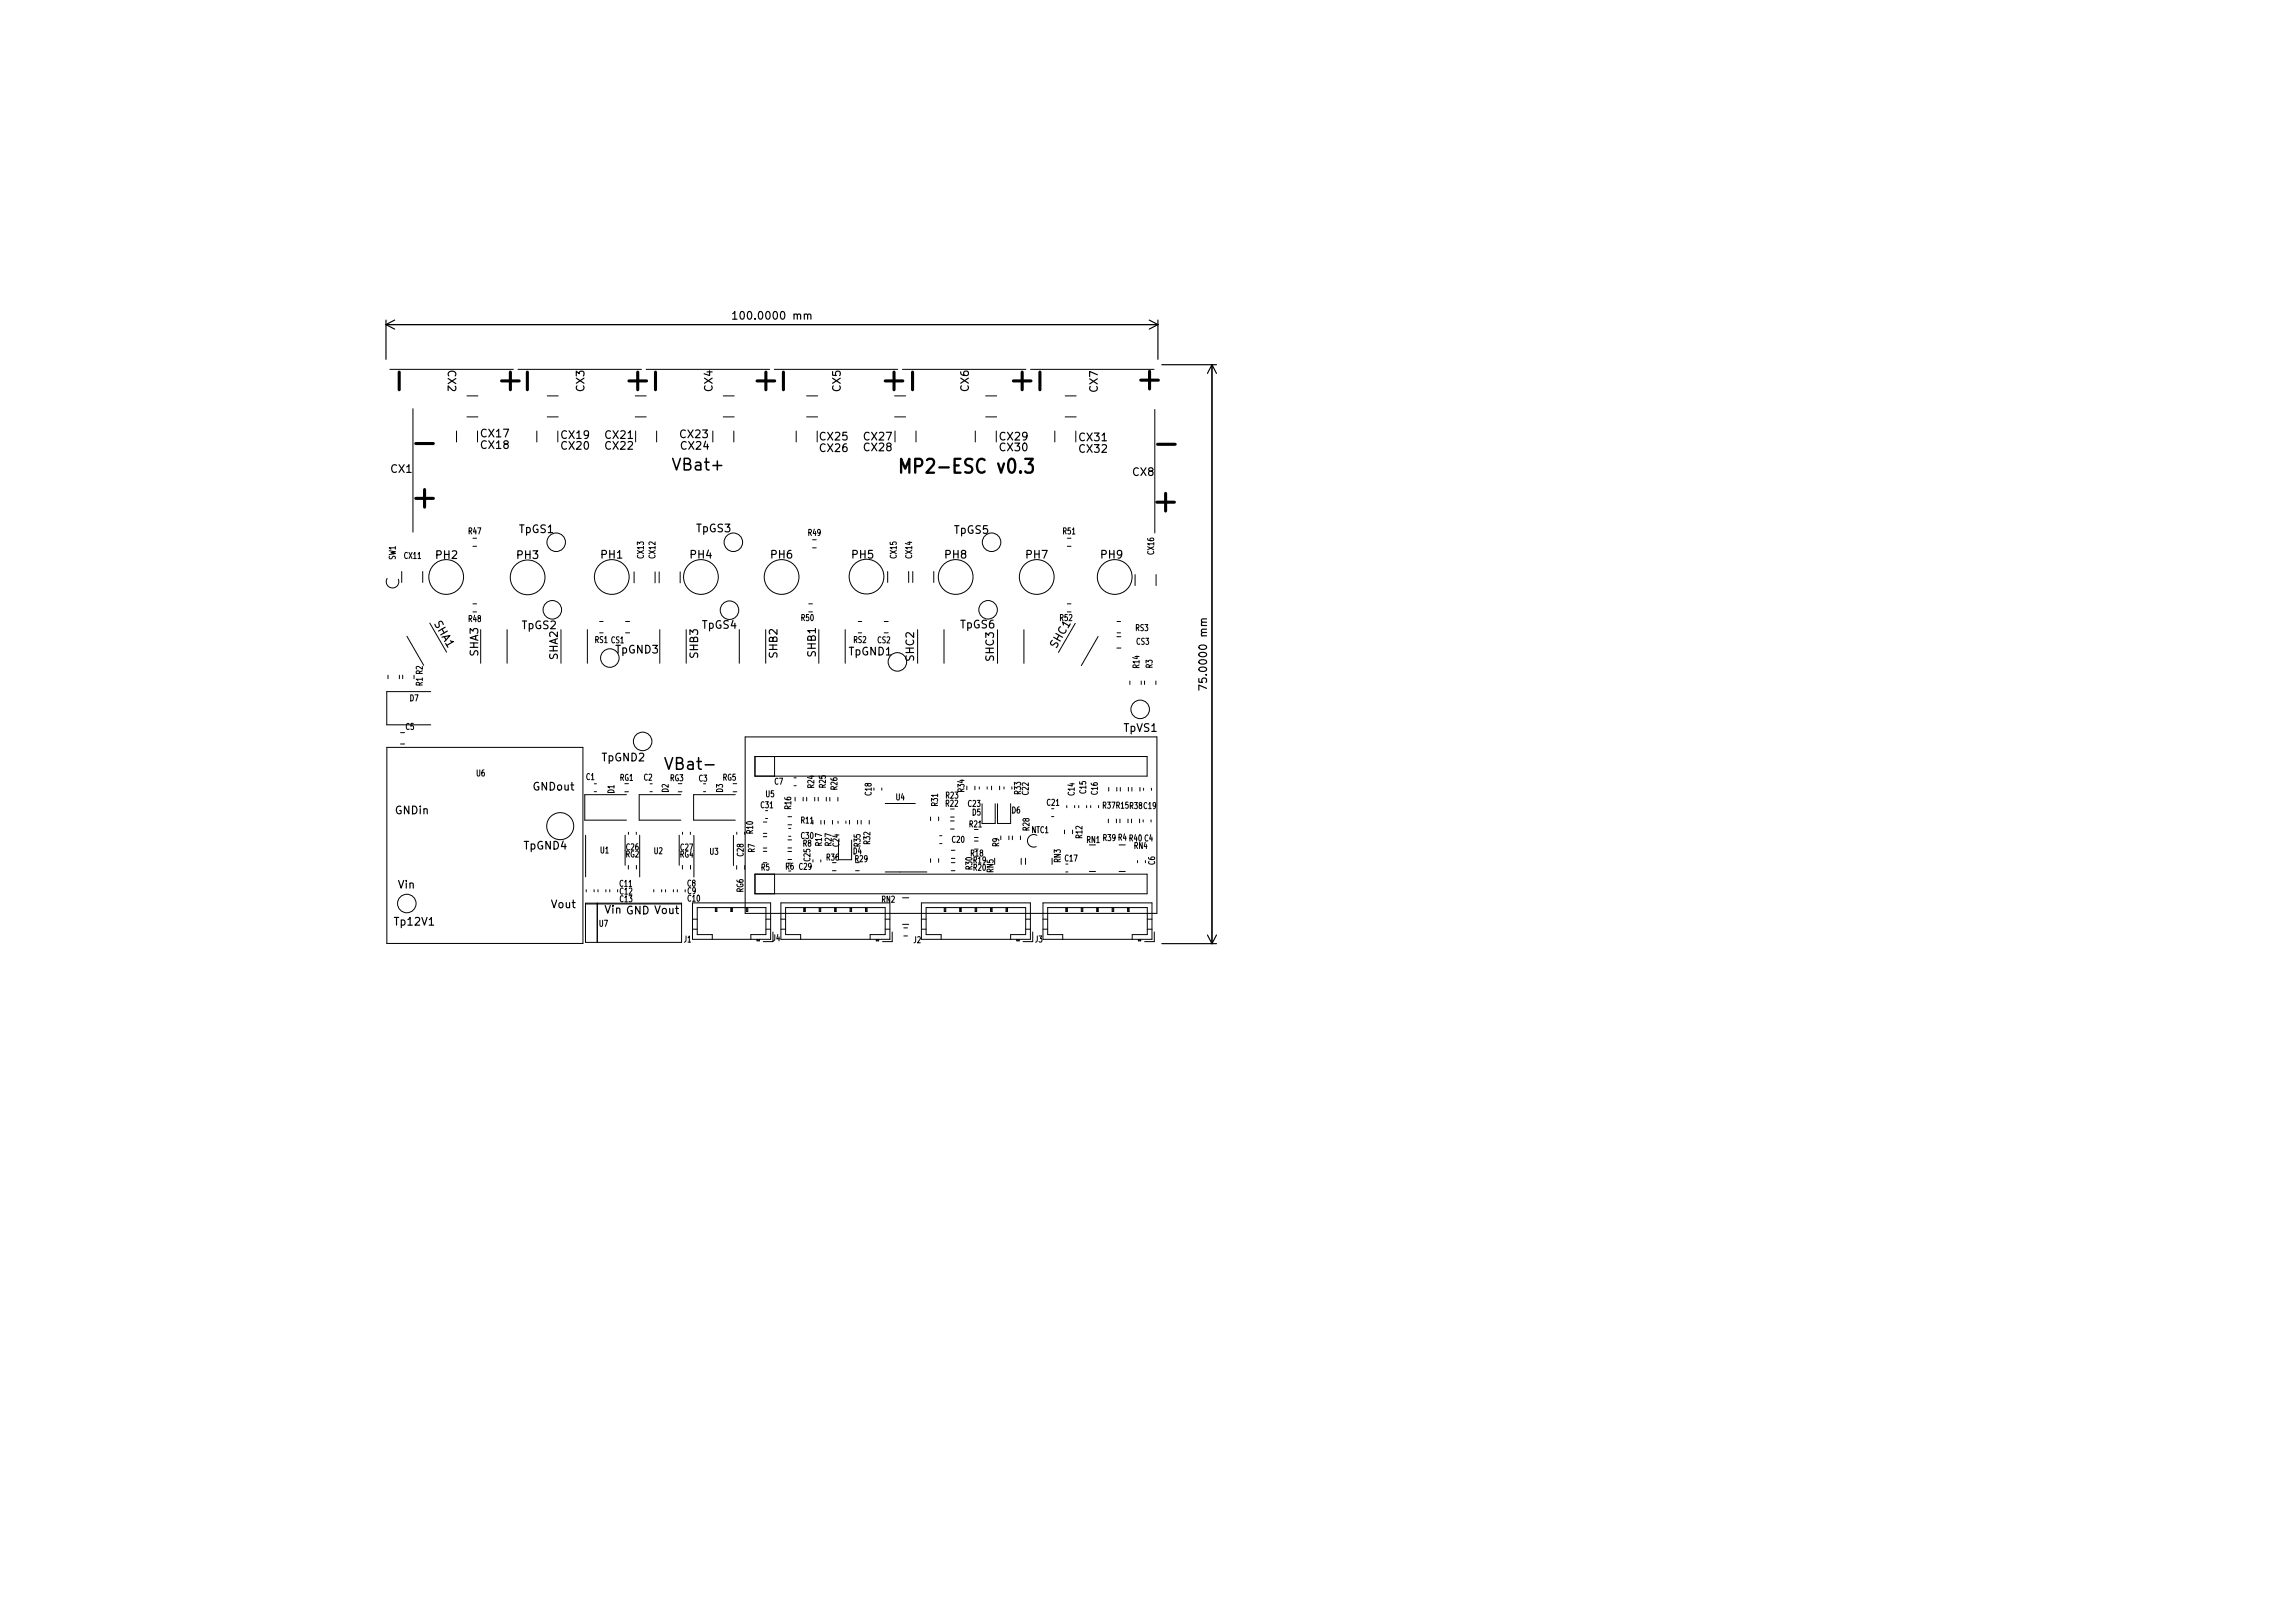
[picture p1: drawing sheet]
<svg xmlns="http://www.w3.org/2000/svg" width="297mm" height="210mm" viewBox="0 0 297 210" stroke-linecap="round" stroke-linejoin="round" font-family="sans-serif">
<defs><g id="words">
<g font-size="4.2">
<text x="53" y="50" transform="rotate(-90 53 50)">-</text>
<text x="67.4" y="50.6" transform="rotate(-90 67.4 50.6)">+</text>
<text x="69.6" y="50" transform="rotate(-90 69.6 50)">-</text>
<text x="83.9" y="50.6" transform="rotate(-90 83.9 50.6)">+</text>
<text x="86.2" y="50" transform="rotate(-90 86.2 50)">-</text>
<text x="100.2" y="48.7" transform="rotate(90 100.2 48.7)">-</text>
<text x="100.5" y="50.6" transform="rotate(-90 100.5 50.6)">+</text>
<text x="117.1" y="50.6" transform="rotate(-90 117.1 50.6)">+</text>
<text x="119.5" y="50" transform="rotate(-90 119.5 50)">-</text>
<text x="133.7" y="50.6" transform="rotate(-90 133.7 50.6)">+</text>
<text x="136" y="50" transform="rotate(-90 136 50)">-</text>
<text x="150.2" y="50.5" transform="rotate(-90 150.2 50.5)">+</text>
<text x="54.3" y="58.7">-</text>
<text x="150.4" y="58.8">-</text>
<text x="53.8" y="65.8">+</text>
<text x="149.8" y="66.3">+</text>
</g>
<text font-size="2.5" x="117.8" y="61.3">MP2-ESC v0.3</text>
<g font-size="2.1">
<text x="87.4" y="60.9">VBat+</text>
<text x="86.7" y="99.7">VBat-</text>
</g>
<g font-size="1.4">
<text x="95.7" y="41.4">100.0000 mm</text>
<text x="58" y="48" transform="rotate(90 58 48)">CX2</text>
<text x="75.7" y="50.7" transform="rotate(-90 75.7 50.7)">CX3</text>
<text x="92.3" y="50.7" transform="rotate(-90 92.3 50.7)">CX4</text>
<text x="108.9" y="50.7" transform="rotate(-90 108.9 50.7)">CX5</text>
<text x="125.5" y="50.7" transform="rotate(-90 125.5 50.7)">CX6</text>
<text x="142.2" y="50.8" transform="rotate(-90 142.2 50.8)">CX7</text>
<text x="62.4" y="56.6">CX17</text>
<text x="62.4" y="58.1">CX18</text>
<text x="72.8" y="56.8">CX19</text>
<text x="72.8" y="58.2">CX20</text>
<text x="78.5" y="56.8">CX21</text>
<text x="78.5" y="58.2">CX22</text>
<text x="88.2" y="56.7">CX23</text>
<text x="88.3" y="58.2">CX24</text>
<text x="106.3" y="58.5">CX26</text>
<text x="106.3" y="57">CX25</text>
<text x="112" y="58.4">CX28</text>
<text x="112" y="57">CX27</text>
<text x="129.6" y="58.4">CX30</text>
<text x="129.6" y="57">CX29</text>
<text x="139.9" y="57.1">CX31</text>
<text x="139.9" y="58.6">CX32</text>
<text x="50.6" y="61.2">CX1</text>
<text x="146.7" y="61.6">CX8</text>
<text x="67.3" y="69">TpGS1</text>
<text x="90.2" y="68.9">TpGS3</text>
<text x="123.6" y="69.1">TpGS5</text>
<text x="56.5" y="72.4">PH2</text>
<text x="67" y="72.4">PH3</text>
<text x="77.9" y="72.4">PH1</text>
<text x="89.4" y="72.4">PH4</text>
<text x="99.9" y="72.4">PH6</text>
<text x="110.4" y="72.3">PH5</text>
<text x="122.4" y="72.4">PH8</text>
<text x="132.9" y="72.4">PH7</text>
<text x="142.6" y="72.3">PH9</text>
<text x="56.2" y="80.8" transform="rotate(60 56.2 80.8)">SHA1</text>
<text x="67.6" y="81.5">TpGS2</text>
<text x="91" y="81.4">TpGS4</text>
<text x="124.4" y="81.4">TpGS6</text>
<text x="62" y="85" transform="rotate(-90 62 85)">SHA3</text>
<text x="72.3" y="85.5" transform="rotate(-90 72.3 85.5)">SHA2</text>
<text x="79.7" y="84.6">TpGND3</text>
<text x="90.4" y="85.2" transform="rotate(-90 90.4 85.2)">SHB3</text>
<text x="100.7" y="85.2" transform="rotate(-90 100.7 85.2)">SHB2</text>
<text x="105.7" y="85.1" transform="rotate(-90 105.7 85.1)">SHB1</text>
<text x="110" y="84.9">TpGND1</text>
<text x="118.4" y="85.6" transform="rotate(-90 118.4 85.6)">SHC2</text>
<text x="128.8" y="85.6" transform="rotate(-90 128.8 85.6)">SHC3</text>
<text x="136.9" y="84" transform="rotate(-60 136.9 84)">SHC1</text>
<text x="156.3" y="88.7" transform="rotate(-90 156.3 88.7)">75.0000 mm</text>
<text x="145.6" y="94.8">TpVS1</text>
<text x="78" y="98.6">TpGND2</text>
<text x="51.2" y="105.5">GNDin</text>
<text x="69.1" y="102.4">GNDout</text>
<text x="67.9" y="110">TpGND4</text>
<text x="51.2" y="119.9">Tp12V1</text>
<text x="51.6" y="115.1">Vin</text>
<text x="71.4" y="117.6">Vout</text>
<text x="78.3" y="118.3">Vin GND Vout</text>
</g>
<g font-size="1.1">
<text x="60.7" y="69.2">R47</text>
<text x="104.7" y="69.4">R49</text>
<text x="137.7" y="69.2">R51</text>
<text x="149.5" y="71.8" transform="rotate(-90 149.5 71.8)">CX16</text>
<text x="51.3" y="72.5" transform="rotate(-90 51.3 72.5)">SW1</text>
<text x="52.4" y="72.4">CX11</text>
<text x="83.4" y="72.3" transform="rotate(-90 83.4 72.3)">CX13</text>
<text x="84.9" y="72.3" transform="rotate(-90 84.9 72.3)">CX12</text>
<text x="116.1" y="72.3" transform="rotate(-90 116.1 72.3)">CX15</text>
<text x="118.1" y="72.3" transform="rotate(-90 118.1 72.3)">CX14</text>
<text x="60.7" y="80.6">R48</text>
<text x="77.1" y="83.3">RS1 CS1</text>
<text x="103.8" y="80.4">R50</text>
<text x="110.6" y="83.3">RS2</text>
<text x="113.7" y="83.3">CS2</text>
<text x="137.3" y="80.4">R52</text>
<text x="147.1" y="81.7">RS3</text>
<text x="147.2" y="83.5">CS3</text>
<text x="54.7" y="88.8" transform="rotate(-90 54.7 88.8)">R1 R2</text>
<text x="147.6" y="86.5" transform="rotate(-90 147.6 86.5)">R14</text>
<text x="149.3" y="86.5" transform="rotate(-90 149.3 86.5)">R3</text>
<text x="52.6" y="94.5">C5</text>
<text x="53.1" y="90.8">D7</text>
<text x="61.7" y="100.6">U6</text>
<text x="75.9" y="101">C1</text>
<text x="80.3" y="101.1">RG1</text>
<text x="83.4" y="101.1">C2</text>
<text x="86.8" y="101.2">RG3</text>
<text x="90.5" y="101.2">C3</text>
<text x="93.6" y="101.1">RG5</text>
<text x="100.3" y="101.6">C7</text>
<text x="79.6" y="102.8" transform="rotate(-90 79.6 102.8)">D1</text>
<text x="86.6" y="102.6" transform="rotate(-90 86.6 102.6)">D2</text>
<text x="93.7" y="102.6" transform="rotate(-90 93.7 102.6)">D3</text>
<text x="97.5" y="108" transform="rotate(-90 97.5 108)">R10</text>
<text x="98.6" y="104.7">C31</text>
<text x="99.2" y="103.3">U5</text>
<text x="102.5" y="104.8" transform="rotate(-90 102.5 104.8)">R16</text>
<text x="103.8" y="106.7">R11</text>
<text x="105.5" y="102" transform="rotate(-90 105.5 102)">R24</text>
<text x="107" y="102" transform="rotate(-90 107 102)">R25</text>
<text x="108.5" y="102.3" transform="rotate(-90 108.5 102.3)">R26</text>
<text x="112.9" y="103" transform="rotate(-90 112.9 103)">C18</text>
<text x="116.1" y="103.7">U4</text>
<text x="121.5" y="104.4" transform="rotate(-90 121.5 104.4)">R31</text>
<text x="122.5" y="104.5">R22</text>
<text x="122.6" y="103.4">R23</text>
<text x="124.9" y="102.6" transform="rotate(-90 124.9 102.6)">R34</text>
<text x="125.4" y="104.5">C23</text>
<text x="125.6" y="107.2">R21</text>
<text x="126" y="105.6">D5</text>
<text x="131.1" y="105.4">D6</text>
<text x="132.2" y="102.9" transform="rotate(-90 132.2 102.9)">R33</text>
<text x="133.2" y="102.9" transform="rotate(-90 133.2 102.9)">C22</text>
<text x="133.3" y="107.6" transform="rotate(-90 133.3 107.6)">R28</text>
<text x="133.7" y="107.9">NTC1</text>
<text x="135.7" y="104.4">C21</text>
<text x="139.2" y="103" transform="rotate(-90 139.2 103)">C14</text>
<text x="140.7" y="102.8" transform="rotate(-90 140.7 102.8)">C15</text>
<text x="142.2" y="102.9" transform="rotate(-90 142.2 102.9)">C16</text>
<text x="142.9" y="104.7">R37 R15 R38 C19</text>
<text x="77.8" y="110.5">U1</text>
<text x="81.1" y="111.1">RG2</text>
<text x="81.2" y="110.1">C26</text>
<text x="84.7" y="110.6">U2</text>
<text x="88.1" y="111.1">RG4</text>
<text x="88.2" y="110.2">C27</text>
<text x="92" y="110.7">U3</text>
<text x="96.3" y="110.9" transform="rotate(-90 96.3 110.9)">C28</text>
<text x="97.8" y="110.4" transform="rotate(-90 97.8 110.4)">R7</text>
<text x="98.6" y="112.8">R5</text>
<text x="101.8" y="112.7">R6 C29</text>
<text x="103.8" y="108.7">C30</text>
<text x="104" y="109.7">R8</text>
<text x="105" y="111.5" transform="rotate(-90 105 111.5)">C25</text>
<text x="106.5" y="109.5" transform="rotate(-90 106.5 109.5)">R17</text>
<text x="107.1" y="111.5">R36</text>
<text x="107.7" y="109.5" transform="rotate(-90 107.7 109.5)">R27</text>
<text x="108.7" y="109.6" transform="rotate(-90 108.7 109.6)">C24</text>
<text x="110.5" y="110.7">D4</text>
<text x="110.8" y="111.7">R29</text>
<text x="111.5" y="109.6" transform="rotate(-90 111.5 109.6)">R35</text>
<text x="112.7" y="109.3" transform="rotate(-90 112.7 109.3)">R32</text>
<text x="123.4" y="109.2">C20</text>
<text x="125.8" y="110.9">R18</text>
<text x="125.9" y="112.6" transform="rotate(-90 125.9 112.6)">R30</text>
<text x="126.1" y="112.8">R20</text>
<text x="126.1" y="111.8">R19</text>
<text x="128.7" y="113" transform="rotate(-90 128.7 113)">RN5</text>
<text x="129.4" y="109.7" transform="rotate(-90 129.4 109.7)">R9</text>
<text x="137.4" y="111.7" transform="rotate(-90 137.4 111.7)">RN3</text>
<text x="138" y="111.6">C17</text>
<text x="140.2" y="108.6" transform="rotate(-90 140.2 108.6)">R12</text>
<text x="140.8" y="109.2">RN1 R39</text>
<text x="144.9" y="108.9">R4 R40 C4</text>
<text x="146.9" y="110">RN4</text>
<text x="149.6" y="112" transform="rotate(-90 149.6 112)">C6</text>
<text x="80.3" y="114.9">C11</text>
<text x="80.3" y="115.9">C12</text>
<text x="80.3" y="116.9">C13</text>
<text x="89" y="114.8">C8</text>
<text x="89.1" y="115.8">C9</text>
<text x="89.1" y="116.8">C10</text>
<text x="96.3" y="115.6" transform="rotate(-90 96.3 115.6)">RG6</text>
<text x="114.2" y="116.9">RN2</text>
<text x="77.6" y="120">U7</text>
<text x="88.6" y="122.1">J1</text>
<text x="100.1" y="121.9">J4</text>
<text x="118.4" y="122.2">J2</text>
<text x="134.1" y="122.1">J3</text>
</g>
</g></defs>
<path d="M132.8 59.4h1l-.5 .7a.44 .44 0 0 1 .5 .4v.4l-.2 .3h-.6l-.2-.1M116.7 61.2v-1.8l.6 1.3 .5-1.3v1.8" fill="none" stroke="#000" stroke-width=".3"/>
<g fill="none" stroke="#000" stroke-width=".15">
<path d="M50 41.5v5M50 42.1h100M50 42.1l1.1 .5M51.1 41.5l-1.1 .6M94.9 40.6l.3-.2v1M94.9 41.4h.6M104.6 40.8l.2-.1h.2v.7M148.9 41.5l1.1 .6M150 41.5v5M150 42.1l-1.1 .5M150.5 47.2h7.1M157 47.2v75"/>
<path d="M157 47.2l-.6 1.2M157 47.2l.6 1.2M156.3 89.2l-1-.5v.7M156.3 80.2h-.6l-.1 .3 .2 .1M150.5 122.2h7.1M156.4 121.1l.6 1.1M157.6 121.1l-.6 1.1"/>
</g>
<g fill="none" stroke="#000" stroke-width=".13">
<path d="M50.5 47.8h16M53.5 52.9v16M59.1 55.8v1.5M60.5 54h1.4M60.5 51.3h1.4M61.9 55.8v1.5M67.1 47.8h16M69.5 55.8v1.5M70.9 54h1.4M70.9 51.3h1.4M72.3 55.8v1.5M82.3 54h1.4"/>
<path d="M82.3 55.8v1.5M83.7 47.8h16M85.1 55.8v1.5M92.3 55.8v1.5M93.7 54h1.4M93.7 51.3h1.4M95.1 55.8v1.5M100.3 47.8h16M103.1 55.8v1.5M104.5 54h1.4M104.5 51.3h1.4M115.9 54h1.4"/>
<path d="M115.9 55.8v1.5M116.9 47.8h16M118.7 55.8v1.5M126.3 55.8v1.5M127.7 54h1.4M127.7 51.3h1.4M129.1 55.8v1.5M133.5 47.8h16M136.6 55.8v1.5M138 54h1.4M138 51.3h1.4M139.4 55.8v1.5"/>
<path d="M149.6 53v16M50.2 74.9a.81 .81 0 0 0 .6 1.3 .81 .81 0 0 0 .8-1.2M52 74v1.5M54.8 74v1.5M61.3 79.3h.4M61.3 78.2h.4M61.3 69.7h.4M61.3 70.8h.4M82.1 74.1v1.4M84.9 74.1v1.4M85.4 74.1v1.4M88.1 74.1v1.4"/>
<path d="M104.8 78.2h.4M105.3 69.9h.4M105.3 71h.4M115 74v1.5M117.7 74v1.5M118.2 74v1.5M121 74v1.5M138.3 78.2h.4M138.3 69.7h.4M138.3 70.8h.4M147 74.4v1.5M149.8 74.4v1.5"/>
<path d="M50.1 96.8h25.4v25.4h-25.4zM50.3 87.5v.4M51.7 87.5v.4M51.9 96.4h.5M51.9 94.9h.5M52.2 87.5v.4M52.7 82.4l2.2 3.8M55.7 80.7l2.2 3.8M55.8 89.6h-5.7v4.3h5.7M62.3 81.6v4.3M65.7 81.6v4.3M72.7 81.6v4.3"/>
<path d="M76.1 81.6v4.3M77.7 82h.4M77.7 80.5h.4M81 82h.6M81 80.5h.6M85.5 81.6v4.3M88.9 81.6v4.3M95.8 81.6v4.3M96.5 95.5h53.4v22.8h-53.4zM97.8 98h50.8v2.5h-50.8zM99.2 81.6v4.3M100.3 98v2.5"/>
<path d="M106.1 81.6v4.3M109.5 81.6v4.3M111.2 82h.4M111.2 80.5h.4M114.5 82h.6M114.5 80.5h.6M118.9 81.6v4.3M122.3 81.6v4.3M129.2 81.6v4.3M132.6 81.6v4.3M139.3 80.7l-2.2 3.8M142.3 82.5l-2.2 3.7"/>
<path d="M144.7 84h.5M144.7 82.5h.5M144.7 82h.5M144.7 80.5h.5M146.4 88.2v.5M147.8 88.2v.5M148.3 88.2v.5M149.7 88.2v.5M75.8 117h12.5v5.1h-12.5zM75.9 108.2v5.4M75.9 117.1h12.4M75.9 115.3v.2"/>
<path d="M77 115.3v.2M77 102.6h.3M77 101.5h.3M77.4 117v5.1M77.5 115.3v.2M78.5 115.3v.2M79 115.3v.2M80.9 102.6h.5M81 108.2v3.9M81.1 102.9h-5.4v3.3h5.4M81.4 112.1v.5M81.4 107.8v.3"/>
<path d="M82.4 107.8v.3M82.4 112.1v.5M82.9 108.2v5.4M84.2 102.6h.3M84.2 101.5h.3M84.7 115.3v.2M85.7 115.3v.2M86.2 115.3v.2M87.2 115.3v.2M87.7 115.3v.2M87.9 102.6h.4M88 108.2v3.9"/>
<path d="M88.2 102.9h-5.4v3.3h5.4M88.4 112.1v.5M88.4 107.8v.3M89.4 107.8v.3M89.4 112.1v.5M89.7 117h10.1v4.7h-10.1zM89.7 119.1h.6M89.9 108.2v5.4M91.1 102.6h.3M92.7 117.6v.5h.2v-.5M92.8 117.6v.5M94.7 117.6v.5h.2v-.5"/>
<path d="M94.8 117.6v.5M95 102.6h.4M95 108.2v3.9M95.2 102.9h-5.4v3.3h5.4M95.4 112.1v.5M95.4 107.8v.3M96.5 112.1v.5M96.7 117.6v.5h.2v-.5M96.8 117.6v.5M97.8 113.2h50.8v2.6h-50.8zM98.9 109.9h.4M98.9 108.4h.4"/>
<path d="M98.9 110.3h.4M98.9 108h.4M98.9 106.5h.4M99.2 106h.2M99.2 119.1h.6M100.3 113.2v2.6M101.2 117h14.1v4.7h-14.1zM101.2 119.1h.6M102.1 109.8h.4M102.1 110.3h.4M102.1 111.3h.4M102.1 106.8h.4"/>
<path d="M102.1 105.8h.4M102.1 108.8h.4M102.2 108.3h.2M102.2 107.3h.2M102.9 100.8h.2M102.9 101.8h.2M103 103.3v.5M104 103.3v.5M104.1 117.6v.5h.2v-.5M104.2 117.6v.5M104.5 103.3v.5M105.5 103.3v.5"/>
<path d="M106 103.3v.5M106.1 117.6v.5h.2v-.5M106.2 117.6v.5M106.3 111.4v.3M106.3 106.3v.5M106.8 106.3v.5M107 103.3v.5M107.5 103.3v.5M107.8 112.8h.5M107.8 106.3v.5M108.1 117.6v.5h.2v-.5M108.2 117.6v.5"/>
<path d="M108.5 103.3v.5M108.6 106.4v.3M108.6 108.8v2.6h1.7v-2.6M109.6 106.4v.3M110 106.3v.5M110.1 117.6v.5h.2v-.5M110.2 117.6v.5M110.8 112.8h.5M111.1 106.3v.5M111.6 106.3v.5M112.1 117.6v.5h.2v-.5M112.2 117.6v.5"/>
<path d="M112.6 106.3v.5M114.2 102.1v.3M114.7 119.1h.6M114.7 113h5.4M114.7 104.1h3.9M116.9 116.3h.8M116.9 119.7h.8M119.4 117h14.1v4.7h-14.1zM119.4 119.1h.6M120.5 105.8v.5M120.5 111.2v.5M121.6 105.8v.5"/>
<path d="M121.6 111.2v.5M121.7 109.3h.3M121.7 108.3h.3M122.3 117.6v.5h.2v-.5M122.4 117.6v.5M123.1 107.4h.5M123.1 106.4h.5M123.1 105.8h.5M123.2 112.8h.5M123.2 111.8h.5M123.2 111.2h.5M123.2 110.2h.5"/>
<path d="M124.3 117.6v.5h.2v-.5M124.4 117.6v.5M126.2 108.5h.5M126.2 109h.5M126.3 101.8v.5M126.3 117.6v.5h.2v-.5M126.4 117.6v.5M126.9 101.9v.3M127.2 104.1v2.6h1.7v-2.6M127.9 101.9v.3M128.3 117.6v.5h.2v-.5M128.4 117.6v.5"/>
<path d="M128.4 101.8v.5M129.2 104.1v2.6h1.7v-2.6M129.5 101.8v.5M130.1 101.9v.3M130.3 117.6v.5h.2v-.5M130.4 117.6v.5M130.7 108.3v.5M131.1 108.3v.5M132.2 108.3v.5M132.3 111.2v.8M132.8 111.2v.8M132.9 119.1h.6"/>
<path d="M134.3 108.2a.81 .81 0 0 0-1.2 .7 .81 .81 0 0 0 1.1 .8M135.1 117h14.1v4.7h-14.1zM135.1 119.1h.6M136.2 105.8h.3M137.9 107.5v.5M138.1 113h.2M138.1 117.6v.5h.2v-.5M138.2 117.6v.5M138.2 104.4v.2M138.9 107.5v.5M139.2 104.4v.2M139.7 104.4v.2"/>
<path d="M140.1 117.6v.5h.2v-.5M140.2 117.6v.5M140.8 104.4v.2M141.1 112.9h.8M141.3 104.4v.2M142.1 117.6v.5h.2v-.5M142.2 117.6v.5M142.3 104.4v.2M143.6 106.1v.5M143.6 102v.5M144.1 117.6v.5h.2v-.5M144.2 117.6v.5"/>
<path d="M144.6 106.1v.5M144.7 102v.5M145 112.9h.8M145 109.5h.8M145.1 106.1v.5M145.1 102v.5M146.1 117.6v.5h.2v-.5M146.1 106.1v.5M146.2 117.6v.5M146.2 102v.5M146.6 106.1v.5M146.6 102v.5"/>
<path d="M147.4 111.5v.3M147.6 106.1v.5M147.7 102v.5M148.1 106.2v.3M148.1 102.1v.3M148.4 111.5v.3M148.6 119.1h.6M149.1 106.2v.3M149.2 102.1v.3M89.7 120.4h.6M92.3 121.7v-.6h-2v-3.5h8.9v3.5h-1.9v.6M98.1 121.7v.2h.3v-.2"/>
<path d="M98.1 121.8h.3M99.2 120.4h.6M100.1 120.7v1.3h-1.2M101.2 120.4h.6M103.7 121.7v-.6h-1.9v-3.5h12.9v3.5h-2v.6M113.5 121.7v.2h.3v-.2M113.5 121.8h.3M114.7 120.4h.6M115.6 120.7v1.3h-1.3M117.1 120.2h.5M117.1 121.2h.5M119.4 120.4h.6"/>
<path d="M121.9 121.7v-.6h-1.9v-3.5h12.9v3.5h-2v.6M131.7 121.7v.2h.3v-.2M131.7 121.8h.3M132.9 120.4h.6M133.8 120.7v1.3h-1.3M135.1 120.4h.6M137.7 121.7v-.6h-2v-3.5h12.9v3.5h-1.9v.6M147.5 121.7v.2h.3v-.2M147.5 121.8h.3M148.6 120.4h.6M149.5 120.7v1.3h-1.2"/>
<circle cx="57.8" cy="74.7" r="2.25"/>
<circle cx="68.3" cy="74.8" r="2.25"/>
<circle cx="71.6" cy="79" r="1.2"/>
<circle cx="72" cy="70.2" r="1.2"/>
<circle cx="79.2" cy="74.7" r="2.25"/>
<circle cx="90.8" cy="74.7" r="2.25"/>
<circle cx="94.5" cy="79" r="1.2"/>
<circle cx="95" cy="70.2" r="1.2"/>
<circle cx="101.2" cy="74.7" r="2.25"/>
<circle cx="112.2" cy="74.7" r="2.25"/>
<circle cx="123.8" cy="74.7" r="2.25"/>
<circle cx="128" cy="79" r="1.2"/>
<circle cx="128.4" cy="70.2" r="1.2"/>
<circle cx="134.3" cy="74.7" r="2.25"/>
<circle cx="144.4" cy="74.7" r="2.25"/>
<circle cx="79" cy="85.2" r="1.2"/>
<circle cx="83.2" cy="96" r="1.2"/>
<circle cx="116.3" cy="85.7" r="1.2"/>
<circle cx="147.7" cy="91.9" r="1.2"/>
<circle cx="52.7" cy="117" r="1.2"/>
<circle cx="72.6" cy="107" r="1.75"/>
</g>
<use href="#words"/>
</svg>
